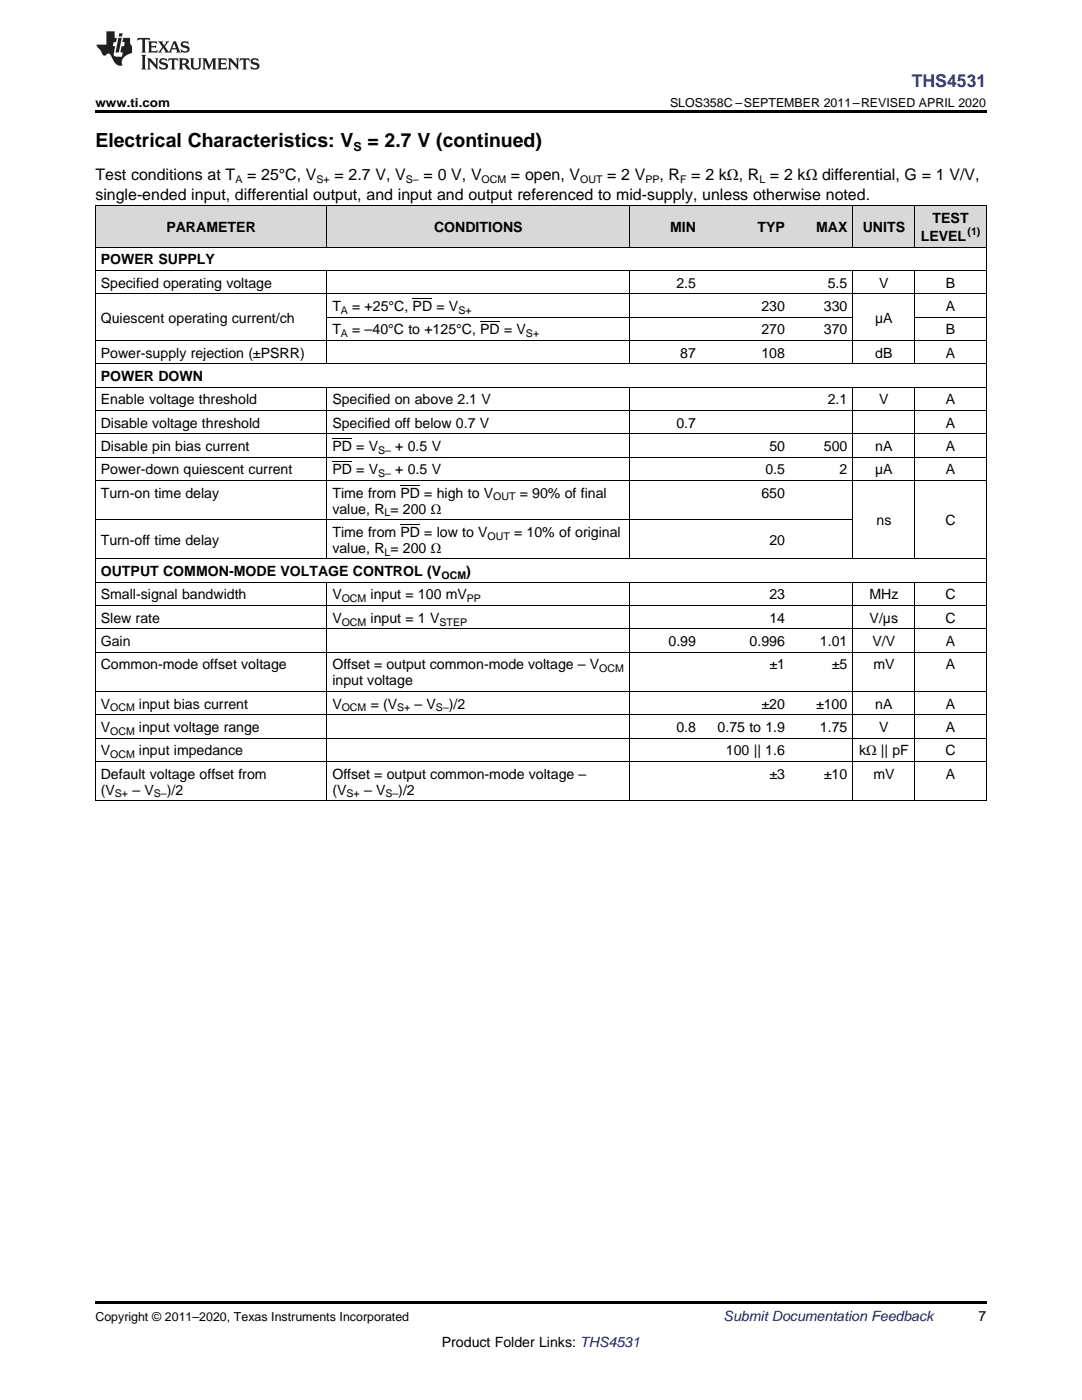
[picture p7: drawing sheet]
<svg xmlns="http://www.w3.org/2000/svg" width="216mm" height="279mm" viewBox="0 0 216 279" stroke-linecap="round" stroke-linejoin="round" font-family="sans-serif">
<defs><g id="words">
<g font-size="3.9">
<text x="19" y="29.3">Electrical Characteristics: V</text>
<text x="73.3" y="29.3">= 2.7 V (continued)</text>
</g>
<text font-size="3.5" fill="#00f" x="181.9" y="17.3">THS4531</text>
<g font-size="3.2">
<text x="19" y="36">Test conditions at T</text>
<text x="49.3" y="36">= 25°C, V</text>
<text x="66.7" y="36">= 2.7 V, V</text>
<text x="84.5" y="36">= 0 V, V</text>
<text x="102" y="36">= open, V</text>
<text x="121.2" y="36">= 2 V</text>
<text x="131.6" y="36">, R</text>
<text x="137.9" y="36">= 2 kΩ, R = 2 kΩ differential, G = 1 V/V,</text>
<text x="19" y="39.9">single-ended input, differential output, and input and output referenced to mid-supply, unless otherwise noted.</text>
</g>
<g font-size="2.8">
<text x="33.2" y="46.3">PARAMETER</text>
<text x="86.6" y="46.3">CONDITIONS</text>
<text x="133.7" y="46.3">MIN</text>
<text x="151.2" y="46.3">TYP</text>
<text x="162.8" y="46.3">MAX</text>
<text x="172.2" y="46.3">UNITS</text>
<text x="186.1" y="44.5">TEST</text>
<text x="20.1" y="52.7">POWER SUPPLY</text>
<text x="183.7" y="48.1">LEVEL</text>
<text x="20.1" y="57.4">Specified operating voltage</text>
<text x="135" y="57.4">2.5</text>
<text x="165.2" y="57.4">5.5</text>
<text x="175.4" y="57.4">V</text>
<text x="188.7" y="57.4">B</text>
<text x="20.1" y="64.4">Quiescent operating current/ch</text>
<text x="66.3" y="62.1">T</text>
<text x="70.3" y="62.1">= +25°C, PD = V</text>
<text x="151.9" y="62.1">230</text>
<text x="164.4" y="62.1">330</text>
<text x="174.6" y="64.4">µA</text>
<text x="188.7" y="62.1">A</text>
<text x="20.1" y="71.4">Power-supply rejection (±PSRR)</text>
<text x="66.3" y="66.7">T</text>
<text x="70.3" y="66.7">= –40°C to +125°C, PD = V</text>
<text x="135.7" y="71.4">87</text>
<text x="151.9" y="66.7">270</text>
<text x="151.9" y="71.4">108</text>
<text x="164.4" y="66.7">370</text>
<text x="174.7" y="71.4">dB</text>
<text x="188.7" y="66.7">B</text>
<text x="188.7" y="71.4">A</text>
<text x="20.1" y="76">POWER DOWN</text>
<text x="20.1" y="80.7">Enable voltage threshold</text>
<text x="66.3" y="80.7">Specified on above 2.1 V</text>
<text x="165.2" y="80.7">2.1</text>
<text x="175.4" y="80.7">V</text>
<text x="188.7" y="80.7">A</text>
<text x="20.1" y="85.3">Disable voltage threshold</text>
<text x="20.1" y="90">Disable pin bias current</text>
<text x="66.3" y="85.3">Specified off below 0.7 V</text>
<text x="66.3" y="90">PD = V</text>
<text x="78.9" y="90">+ 0.5 V</text>
<text x="135" y="85.3">0.7</text>
<text x="153.5" y="90">50</text>
<text x="164.4" y="90">500</text>
<text x="174.7" y="90">nA</text>
<text x="188.7" y="85.3">A</text>
<text x="188.7" y="90">A</text>
<text x="20.1" y="94.7">Power-down quiescent current</text>
<text x="66.3" y="94.7">PD = V</text>
<text x="78.9" y="94.7">+ 0.5 V</text>
<text x="152.7" y="94.7">0.5</text>
<text x="167.5" y="94.7">2</text>
<text x="174.6" y="94.7">µA</text>
<text x="188.7" y="94.7">A</text>
<text x="20.1" y="99.3">Turn-on time delay</text>
<text x="66.3" y="99.3">Time from PD = high to V</text>
<text x="103.7" y="99.3">= 90% of final</text>
<text x="151.9" y="99.3">650</text>
<text x="66.3" y="102.5">value, R = 200 Ω</text>
<text x="66.3" y="107.1">Time from PD = low to V</text>
<text x="102.6" y="107.1">= 10% of original</text>
<text x="174.9" y="104.8">ns</text>
<text x="188.7" y="104.8">C</text>
<text x="20.1" y="108.7">Turn-off time delay</text>
<text x="66.3" y="110.3">value, R = 200 Ω</text>
<text x="153.5" y="108.7">20</text>
<text x="20.1" y="115">OUTPUT COMMON-MODE VOLTAGE CONTROL (V</text>
<text x="20.1" y="119.6">Small-signal bandwidth</text>
<text x="66.3" y="119.6">V</text>
<text x="73.9" y="119.6">input = 100 mV</text>
<text x="93" y="115">)</text>
<text x="153.5" y="119.6">23</text>
<text x="173.5" y="119.6">MHz</text>
<text x="188.7" y="119.6">C</text>
<text x="20.1" y="124.3">Slew rate</text>
<text x="66.3" y="124.3">V</text>
<text x="73.9" y="124.3">input = 1 V</text>
<text x="153.5" y="124.3">14</text>
<text x="173.5" y="124.3">V/µs</text>
<text x="188.7" y="124.3">C</text>
<text x="20.1" y="128.9">Gain</text>
<text x="133.4" y="128.9">0.99</text>
<text x="149.6" y="128.9">0.996</text>
<text x="163.6" y="128.9">1.01</text>
<text x="174.1" y="128.9">V/V</text>
<text x="188.7" y="128.9">A</text>
<text x="20.1" y="133.6">Common-mode offset voltage</text>
<text x="66.3" y="133.6">Offset = output common-mode voltage – V</text>
<text x="66.3" y="136.8">input voltage</text>
<text x="153.5" y="133.6">±1</text>
<text x="166" y="133.6">±5</text>
<text x="174.3" y="133.6">mV</text>
<text x="188.7" y="133.6">A</text>
<text x="20.1" y="141.4">V</text>
<text x="27.7" y="141.4">input bias current</text>
<text x="66.3" y="141.4">V</text>
<text x="74" y="141.4">= (V</text>
<text x="82.7" y="141.4">– V</text>
<text x="89.6" y="141.4">)/2</text>
<text x="152" y="141.4">±20</text>
<text x="162.8" y="141.4">±100</text>
<text x="174.7" y="141.4">nA</text>
<text x="188.7" y="141.4">A</text>
<text x="20.1" y="146.1">V</text>
<text x="27.7" y="146.1">input voltage range</text>
<text x="135" y="146.1">0.8</text>
<text x="143.2" y="146.1">0.75 to 1.9</text>
<text x="163.6" y="146.1">1.75</text>
<text x="175.4" y="146.1">V</text>
<text x="188.7" y="146.1">A</text>
<text x="20.1" y="150.7">V</text>
<text x="20.1" y="155.4">Default voltage offset from</text>
<text x="27.7" y="150.7">input impedance</text>
<text x="66.3" y="155.4">Offset = output common-mode voltage –</text>
<text x="144.9" y="150.7">100 || 1.6</text>
<text x="153.5" y="155.4">±3</text>
<text x="164.4" y="155.4">±10</text>
<text x="171.4" y="150.7">kΩ || pF</text>
<text x="174.3" y="155.4">mV</text>
<text x="188.7" y="150.7">C</text>
<text x="188.7" y="155.4">A</text>
<text x="20.1" y="158.6">(V</text>
<text x="26.4" y="158.6">– V</text>
<text x="33.3" y="158.6">)/2</text>
<text x="66.3" y="158.6">(V</text>
<text x="72.6" y="158.6">– V</text>
<text x="79.5" y="158.6">)/2</text>
<text x="195.3" y="263.6">7</text>
<text x="88.2" y="268.9">Product Folder Links: THS4531</text>
</g>
<text font-size="2.8" fill="#0000c8" x="144.4" y="263.6">Submit Documentation Feedback</text>
<g font-size="2.5">
<text x="19" y="21.4">www.ti.com</text>
<text x="133.7" y="21.4">SLOS358C –SEPTEMBER 2011–REVISED APRIL 2020</text>
<text x="70.5" y="30.1">S</text>
<text x="19" y="263.6">Copyright © 2011–2020, Texas Instruments Incorporated</text>
</g>
<g font-size="2.1">
<text x="47" y="36.6">A</text>
<text x="63.2" y="36.6">S+</text>
<text x="81" y="36.6">S–</text>
<text x="96.1" y="36.6">OCM</text>
<text x="115.8" y="36.6">OUT</text>
<text x="128.8" y="36.6">PP</text>
<text x="135.7" y="36.6">F</text>
<text x="151.5" y="36.6">L</text>
<text x="193.1" y="47">(1)</text>
<text x="68" y="62.6">A</text>
<text x="91.5" y="62.6">S+</text>
<text x="68" y="67.3">A</text>
<text x="105" y="67.3">S+</text>
<text x="75.5" y="90.6">S–</text>
<text x="75.5" y="95.2">S–</text>
<text x="98.4" y="99.9">OUT</text>
<text x="76.7" y="103">L</text>
<text x="97.3" y="107.7">OUT</text>
<text x="76.7" y="110.9">L</text>
<text x="88.1" y="115.5">OCM</text>
<text x="68.2" y="120.2">OCM</text>
<text x="68.2" y="124.8">OCM</text>
<text x="87.7" y="124.8">STEP</text>
<text x="93.2" y="120.2">PP</text>
<text x="119.6" y="134.2">OCM</text>
<text x="22" y="142">OCM</text>
<text x="68.2" y="142">OCM</text>
<text x="79.2" y="142">S+</text>
<text x="87" y="142">S–</text>
<text x="22" y="146.6">OCM</text>
<text x="22" y="151.3">OCM</text>
<text x="22.9" y="159.1">S+</text>
<text x="30.7" y="159.1">S–</text>
<text x="69.1" y="159.1">S+</text>
<text x="76.9" y="159.1">S–</text>
</g>
</g></defs>
<g fill="#d8d8d8">
<path d="M19 41.1h46.3v8.3h-46.3z"/>
<path d="M65.3 41.1h60.4v8.3h-60.4z"/>
<path d="M125.7 41.1h14.2v8.3h-14.2z"/>
<path d="M139.9 41.1h17.8v8.3h-17.8z"/>
<path d="M157.7 41.1h12.5v8.3h-12.5z"/>
<path d="M170.2 41.1h12.4v8.3h-12.4z"/>
<path d="M182.6 41.1h14.2v8.3h-14.2z"/>
</g>
<path d="M19 22h177.8v.5h-177.8zM19 259.7h177.8v.5h-177.8z" fill="#000"/>
<g fill="none" stroke="#000" stroke-width=".2">
<path d="M19 41.1h177.8v118.7M19 58.6h177.8M19 54h177.8M19 49.3h177.8M19.1 41.1v118.7M65.2 41.1v8.3M65.2 54v18.6M125.7 41.1v8.3M125.7 54v18.6M170.1 41.1v8.3M170.1 54v18.6M182.5 41.1v8.3"/>
<path d="M182.5 54v18.6M19 77.2h177.8M19 72.6h177.8M19 67.9h177.8M65.2 77.3v34.3M65.3 63.3h104.8M125.7 77.3v34.3M170.1 77.3v34.3M182.5 77.3v34.3M182.6 63.3h14.2M19 95.9h177.8M19 91.2h177.8"/>
<path d="M19 86.6h177.8M19 81.9h177.8M19 116.2h177.8M19 111.5h177.8M19 103.7h151.1M65.2 116.2v43.6M125.7 116.2v43.6M170.1 116.2v43.6M182.5 116.2v43.6M19 138h177.8M19 130.2h177.8M19 125.5h177.8"/>
<path d="M19 120.8h177.8M19 159.8h177.8M19 152h177.8M19 147.3h177.8M19 142.6h177.8"/>
</g>
<g fill="#231f20">
<path d="M27.5 7.6l-.1 .5 .4-.2h.6v.1v2.1l-.2 .4h1l-.3-.4v-2.1l.1-.1h.5l.5 .2-.2-.5zM29.5 8.3l.2 .3v1.5l-.2 .4h1.8l.2-.6a1.04 1.04 0 0 1-1.3 .2v-.7h.6l.3 .2v-.6l-.3 .2h-.6v-.6l.8-.1 .4 .3-.2-.5zM31.5 8.3l.9 1.1-.9 1.1h.8l-.2-.2 .5-.7 .4 .7-.2 .2h1.5l-.1-.2 .1-.4h.9l.1 .4-.2 .2h1l-.3-.3-.7-1.9h-.5l-.9 2-.8-1 .9-1h-.8l.1 .3-.3 .5-.4-.6 .2-.2zM34.7 8.6l.4 1h-.7zM36.3 8.4a.63 .63 0 0 0-.2 .7 .63 .63 0 0 0 .6 .4l.6 .2 .1 .2a.75 .75 0 0 1-.7 .4 .75 .75 0 0 1-.6-.5l.1 .7 .1-.1a1.11 1.11 0 0 0 1.5-.6 1.13 1.13 0 0 0-1.2-.8l-.1-.4a1.04 1.04 0 0 1 1.2 .2l-.2-.5-.1 .1-.5-.2zM28.2 10.9l.2 .4v2.2l-.2 .4h1l-.3-.4v-2.2l.3-.4zM29.3 11.6l.3 .4v1.5l-.3 .4h.8l-.2-.4v-1.3l1.5 1.7v-1.9l.2-.4h-.7l.2 .4v.9l-1.1-1.3zM32 11.8a.62 .62 0 0 0-.2 .7 .62 .62 0 0 0 .6 .4l.6 .1 .1 .3a.76 .76 0 0 1-.7 .3 .76 .76 0 0 1-.6-.4l.1 .7 .1-.1a1.11 1.11 0 0 0 1.5-.6 1.13 1.13 0 0 0-1.2-.8l-.1-.4a1.04 1.04 0 0 1 1.2 .2l-.2-.6-.1 .1-.5-.1zM33.7 11.6l-.2 .6a.61 .61 0 0 1 .8-.3v1.6l-.2 .4h.9l-.2-.4v-1.6a.63 .63 0 0 1 .8 .3l-.2-.6zM35.6 11.6l.3 .4v1.5l-.3 .4h1l-.2-.2v-.8l.5 .2a.76 .76 0 0 0 1.2 .7l-1-1a.58 .58 0 0 0 .6-.5 .58 .58 0 0 0-.5-.6zM36.4 11.9h.1a.45 .45 0 0 1 .5 .1 .45 .45 0 0 1 .1 .5l-.7 .2zM37.9 11.6l.2 .2a2.17 2.17 0 0 0 .3 1.9 .99 .99 0 0 0 1.6-.6v-1.1l.2-.4h-.7l.2 .2a1.92 1.92 0 0 1-.2 1.8 .6 .6 0 0 1-.9-.5v-1.1l.2-.4zM40.4 11.6l.2 .4v1.5l-.2 .4h.7l-.2-.4v-1.4l.8 1.8 .8-1.8v1.4l-.2 .4h.9l-.2-.4v-1.5l.2-.4h-.8l-.6 1.5-.6-1.5zM43.4 11.6l.2 .4v1.5l-.2 .4h1.8l.2-.6a1.04 1.04 0 0 1-1.3 .1v-.6h.5l.4 .2v-.6l-.4 .2h-.5v-.7h.8l.3 .3-.1-.6zM45.5 11.6l.2 .4v1.5l-.2 .4h.7l-.2-.4v-1.3l1.5 1.7v-1.9l.2-.4h-.7l.2 .4v.9l-1.1-1.3zM47.9 11.6l-.1 .6a.61 .61 0 0 1 .8-.3v1.6l-.3 .4h1l-.3-.4 .1-1.6a.63 .63 0 0 1 .7 .3l-.1-.6zM50.2 11.8a.62 .62 0 0 0-.2 .7 .62 .62 0 0 0 .6 .4l.6 .1 .2 .3a.76 .76 0 0 1-.8 .3 .76 .76 0 0 1-.6-.4l.1 .7 .2-.1a1.11 1.11 0 0 0 1.5-.6 1.13 1.13 0 0 0-1.3-.8l-.1-.4a1.04 1.04 0 0 1 1.2 .2l-.1-.6-.2 .1-.5-.1z"/>
<path d="M21.2 6.3v2.6h-1.9l.1 .4 .7 .9a.91 .91 0 0 0 1 .8 .56 .56 0 0 1 .5-.3 .56 .56 0 0 1 .5 .3l.4 .8a1.53 1.53 0 0 0 1.9 1.2 1.54 1.54 0 0 1 1-2.1l.9-.3v-1.4a1.52 1.52 0 0 1-.3-1.6h-1.4l-.2 .8h.5l-.2 .8h-.4l-.2 1v.2l.4 .1-.2 .8a1.93 1.93 0 0 1-1.6-.3l.3-1.8h-.5l.2-.8h.4l.2-.8h-.4v-1.3zM23.6 7.6l-.6 2.9h.7l.6-2.9zM23.8 6.6l-.1 .7h.6l.2-.7z"/>
</g>
<path d="M82.3 59.6h4M95.8 64.2h3.9M66.3 92.2h3.9M66.3 87.5h3.9M79.9 96.8h3.9M79.9 104.7h3.9" fill="none" stroke="#000" stroke-width=".2"/>
<use href="#words"/>
</svg>
